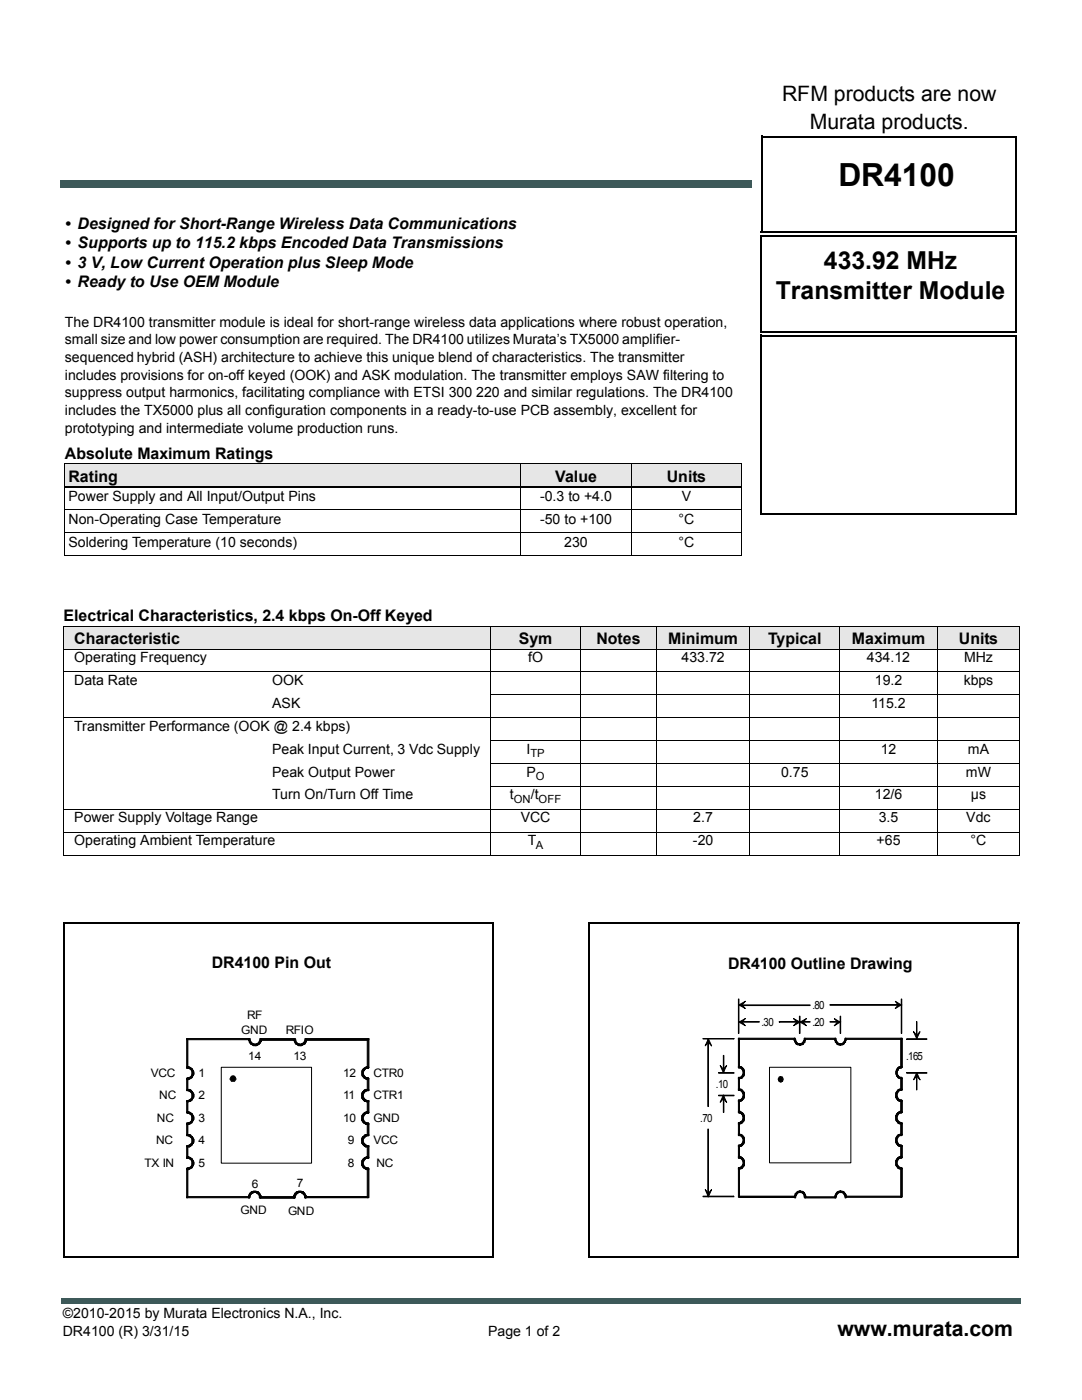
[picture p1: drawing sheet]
<svg xmlns="http://www.w3.org/2000/svg" width="216mm" height="279mm" viewBox="0 0 216 279" stroke-linecap="round" stroke-linejoin="round" font-family="sans-serif">
<defs><g id="words">
<text font-size="6.3" x="167.3" y="37.1">DR4100</text>
<g font-size="4.9">
<text x="164.4" y="53.7">433.92 MHz</text>
<text x="154.8" y="59.7">Transmitter Module</text>
</g>
<g font-size="4.2">
<text x="156" y="20.1">RFM products are now</text>
<text x="161.6" y="25.7">Murata products.</text>
<text x="167.1" y="266.6">www.murata.com</text>
</g>
<g font-size="3.2">
<text x="13" y="45.7">• Designed for Short-Range Wireless Data Communications</text>
<text x="13" y="49.6">• Supports up to 115.2 kbps Encoded Data Transmissions</text>
<text x="13" y="53.4">• 3 V, Low Current Operation plus Sleep Mode</text>
<text x="13" y="57.3">• Ready to Use OEM Module</text>
<text x="13" y="91.5">Absolute Maximum Ratings</text>
<text x="13.7" y="96.3">Rating</text>
<text x="110.8" y="96.3">Value</text>
<text x="133.1" y="96.3">Units</text>
<text x="12.7" y="123.9">Electrical Characteristics, 2.4 kbps On-Off Keyed</text>
<text x="14.8" y="128.5">Characteristic</text>
<text x="103.5" y="128.5">Sym</text>
<text x="119" y="128.5">Notes</text>
<text x="133.3" y="128.5">Minimum</text>
<text x="153.2" y="128.5">Typical</text>
<text x="170" y="128.5">Maximum</text>
<text x="191.3" y="128.5">Units</text>
<text x="42.3" y="193.2">DR4100 Pin Out</text>
<text x="145.3" y="193.5">DR4100 Outline Drawing</text>
</g>
<g font-size="2.8">
<text x="13" y="65.2">The DR4100 transmitter module is ideal for short-range wireless data applications where robust operation,</text>
<text x="13" y="68.7">small size and low power consumption are required. The DR4100 utilizes Murata’s TX5000 amplifier-</text>
<text x="13" y="72.2">sequenced hybrid (ASH) architecture to achieve this unique blend of characteristics. The transmitter</text>
<text x="13" y="75.8">includes provisions for on-off keyed (OOK) and ASK modulation. The transmitter employs SAW filtering to</text>
<text x="13" y="79.3">suppress output harmonics, facilitating compliance with ETSI 300</text>
<text x="13" y="82.8">includes the TX5000 plus all configuration components in a ready-to-use PCB assembly, excellent for</text>
<text x="95" y="79.3">220 and similar regulations. The DR4100</text>
<text x="13" y="86.4">prototyping and intermediate volume production runs.</text>
<text x="13.7" y="99.9">Power Supply and All Input/Output Pins</text>
<text x="107.8" y="99.9">-0.3 to +4.0</text>
<text x="136" y="99.9">V</text>
<text x="13.7" y="104.5">Non-Operating Case Temperature</text>
<text x="107.8" y="104.5">-50 to +100</text>
<text x="135.4" y="104.5">°C</text>
<text x="13.7" y="109.1">Soldering Temperature (10 seconds)</text>
<text x="112.6" y="109.1">230</text>
<text x="135.4" y="109.1">°C</text>
<text x="14.8" y="132.1">Operating Frequency</text>
<text x="14.8" y="136.7">Data Rate</text>
<text x="54.3" y="136.7">OOK</text>
<text x="105.4" y="132.1">fO</text>
<text x="136" y="132.1">433.72</text>
<text x="173" y="132.1">434.12</text>
<text x="174.6" y="136.7">19.2</text>
<text x="192.3" y="136.7">kbps</text>
<text x="192.4" y="132.1">MHz</text>
<text x="54.3" y="141.3">ASK</text>
<text x="173.9" y="141.3">115.2</text>
<text x="14.8" y="145.8">Transmitter Performance (OOK @ 2.4 kbps)</text>
<text x="54.3" y="150.4">Peak Input Current, 3 Vdc Supply</text>
<text x="54.3" y="155">Peak Output Power</text>
<text x="105" y="150.4">I</text>
<text x="105.1" y="155">P</text>
<text x="155.9" y="155">0.75</text>
<text x="175.7" y="150.4">12</text>
<text x="192.7" y="155">mW</text>
<text x="193.1" y="150.4">mA</text>
<text x="54.3" y="159.6">Turn On/Turn Off Time</text>
<text x="101.7" y="159.6">t</text>
<text x="105.9" y="159.6">/t</text>
<text x="174.6" y="159.6">12/6</text>
<text x="193.7" y="159.6">µs</text>
<text x="14.8" y="164.1">Power Supply Voltage Range</text>
<text x="103.9" y="164.1">VCC</text>
<text x="138.3" y="164.1">2.7</text>
<text x="175.3" y="164.1">3.5</text>
<text x="192.8" y="164.1">Vdc</text>
<text x="14.8" y="168.7">Operating Ambient Temperature</text>
<text x="105.3" y="168.7">T</text>
<text x="138.3" y="168.7">-20</text>
<text x="174.9" y="168.7">+65</text>
<text x="193.7" y="168.7">°C</text>
<text x="12.5" y="263.1">©2010-2015 by Murata Electronics N.A., Inc.</text>
<text x="12.5" y="266.6">DR4100 (R) 3/31/15</text>
<text x="97.4" y="266.6">Page 1 of 2</text>
</g>
<g font-size="2.3">
<text x="49.3" y="203.3">RF</text>
<text x="162.1" y="201.4">.80</text>
<text x="48.1" y="206.3">GND</text>
<text x="57" y="206.3">RFIO</text>
<text x="151.9" y="204.7">.30</text>
<text x="162.1" y="204.7">.20</text>
<text x="30.1" y="215">VCC</text>
<text x="39.6" y="215">1</text>
<text x="49.5" y="211.6">14</text>
<text x="58.5" y="211.6">13</text>
<text x="68.5" y="215">12</text>
<text x="74.6" y="215">CTR0</text>
<text x="180.8" y="211.5">.165</text>
<text x="31.8" y="219.4">NC</text>
<text x="39.6" y="219.4">2</text>
<text x="68.5" y="219.4">11</text>
<text x="74.6" y="219.4">CTR1</text>
<text x="142.9" y="217.1">.10</text>
<text x="31.3" y="224">NC</text>
<text x="39.6" y="224">3</text>
<text x="68.5" y="224">10</text>
<text x="74.6" y="224">GND</text>
<text x="139.7" y="223.9">.70</text>
<text x="28.8" y="233">TX IN</text>
<text x="31.2" y="228.4">NC</text>
<text x="39.6" y="228.4">4</text>
<text x="39.6" y="233">5</text>
<text x="69.4" y="228.4">9</text>
<text x="69.4" y="233">8</text>
<text x="74.6" y="228.4">VCC</text>
<text x="75.1" y="232.8">NC</text>
<text x="50.2" y="237">6</text>
<text x="59.2" y="236.9">7</text>
<text x="48" y="242.3">GND</text>
<text x="57.5" y="242.5">GND</text>
</g>
<g font-size="2.2">
<text x="105.8" y="151.1">TP</text>
<text x="106.9" y="155.7">O</text>
<text x="102.5" y="160.3">ON</text>
<text x="107.5" y="160.3">OFF</text>
<text x="106.9" y="169.4">A</text>
</g>
</g></defs>
<g fill="#3d5959">
<path d="M12.2 259.2h.5v1.1h-.5z"/>
<path d="M12.7 259.2h191v1.1h-191z"/>
</g>
<path d="M152 27.3h50.9M152 27.1v19.2M202.7 27.2v19.3M151.8 46.3h50.9M151.9 47.2h50.9M151.9 47v19.2M202.7 47.2v19.2M151.7 66.2h50.9M151.9 67h51M151.9 66.8v35.8M202.7 67v35.8M151.7 102.6h51" fill="none" stroke="#000" stroke-width=".36"/>
<path d="M12.1 13h39.9v14h-39.9z" fill="#fff"/>
<g fill="#3d5959">
<path d="M12 36.1h.7v1.4h-.7z"/>
<path d="M12.7 36.1h137.2v1.4h-137.2z"/>
</g>
<path d="M12.7 184.1h85.7v66.7h-85.7z" fill="#fff"/>
<path d="M12.7 184.2h85.9M12.7 184v66.8M98.4 184.1v66.9M12.5 250.8h85.9" fill="none" stroke="#000" stroke-width=".36"/>
<path d="M117.5 184.1h85.7v66.7h-85.7z" fill="#fff"/>
<path d="M117.5 184.2h85.9M117.5 184v66.8M203.2 184.1v66.9M117.3 250.8h85.9" fill="none" stroke="#000" stroke-width=".36"/>
<g fill="#e6e6e6">
<path d="M12.7 125h85.3v4.5h-85.3z"/>
<path d="M98 125h17.8v4.5h-17.8z"/>
<path d="M115.8 125h15.2v4.5h-15.2z"/>
<path d="M131 125h18.6v4.5h-18.6z"/>
<path d="M149.6 125h18v4.5h-18z"/>
<path d="M167.6 125h19.4v4.5h-19.4z"/>
<path d="M187 125h16.5v4.5h-16.5z"/>
</g>
<g fill="none" stroke="#000" stroke-width=".2">
<path d="M12.6 125h190.9M12.6 129.5h190.9M12.6 134.1h190.9M12.7 125.1v45.5M97.9 138.7h105.6M98 124.9v45.9M115.8 124.9v45.9M131 124.9v45.9M149.6 124.9v45.9M167.6 124.9v45.9M187 124.9v45.9M203.5 125.1v45.5"/>
<path d="M97.9 147.8h105.6M97.9 152.4h105.6M97.9 157h105.6M203.5 143.3h-190.9M12.6 161.5h190.9M12.6 166.1h190.9M12.6 170.7h190.9"/>
</g>
<g fill="#e6e6e6">
<path d="M13 92.6h90.8v4.6h-90.8z"/>
<path d="M103.8 92.6h22.2v4.6h-22.2z"/>
<path d="M126 92.6h21.9v4.6h-21.9z"/>
</g>
<path d="M12.9 92.6h135.1M13 92.7v18.1M103.8 92.5v18.5M126 92.5v18.5M147.9 92.7v18.1M12.9 101.7h135.1M12.9 106.3h135.1M12.9 110.9h135.1" fill="none" stroke="#000" stroke-width=".2"/>
<path d="M12.9 97.2h135.1" fill="none" stroke="#000" stroke-width=".36"/>
<g fill="#fff">
<path d="M15.9 187.7h79.3v59.9h-79.3z"/>
<path d="M16.9 187.7h75.4v60h-75.4z"/>
</g>
<g fill="#000">
<path d="M37.3 207.3h.2v5.8l-.1 .1-.1-.1z" fill-rule="evenodd"/>
<path d="M37.3 215.2l.1-.1 .1 .1v2.5h-.2z" fill-rule="evenodd"/>
<path d="M37.3 219.6h.2v2.5l-.1 .1-.1-.1z" fill-rule="evenodd"/>
<path d="M37.3 215.2l.4-.1-.1 .4h-.3z" fill-rule="evenodd"/>
<path d="M37.3 219.6h.4v.3h-.4z" fill-rule="evenodd"/>
<path d="M37.5 215.1h.5v.1l-.5 .3z" fill-rule="evenodd"/>
<path d="M37.3 212.9h.4v.3h-.4z" fill-rule="evenodd"/>
<path d="M37.5 219.6l.3-.1 .2 .3-.5 .1z" fill-rule="evenodd"/>
<path d="M37.3 217.4h.4v.3h-.4z" fill-rule="evenodd"/>
<path d="M37.6 215.1l.5-.1v.2l-.4 .1z" fill-rule="evenodd"/>
<path d="M37.5 212.9l.5 .1v.2h-.5z" fill-rule="evenodd"/>
<path d="M37.6 219.6l.5-.2v.4h-.5z" fill-rule="evenodd"/>
<path d="M37.5 217.4h.3l.2 .3-.3 .1-.2-.1z" fill-rule="evenodd"/>
<path d="M37.8 215l.5-.1v.2l-.5 .1z" fill-rule="evenodd"/>
<path d="M37.6 213l.5 .1v.2l-.5-.1z" fill-rule="evenodd"/>
<path d="M38 219.4l.3-.1v.2l-.2 .3-.3-.2z" fill-rule="evenodd"/>
<path d="M37.7 217.4l.4 .2v.3l-.5-.2z" fill-rule="evenodd"/>
<path d="M37.8 213.1l.5 .1v.3l-.5-.2z" fill-rule="evenodd"/>
<path d="M38 217.6l.3 .2-.1 .2-.4-.2z" fill-rule="evenodd"/>
<path d="M38.2 214.6h.2l-.1 .5h-.2z" fill-rule="evenodd"/>
<path d="M38.2 219.2h.2l-.1 .3h-.2z" fill-rule="evenodd"/>
<path d="M38.3 214.4l.2 .2-.1 .3h-.2z" fill-rule="evenodd"/>
<path d="M38.1 213.2h.2l.1 .3-.1 .2h-.1z" fill-rule="evenodd"/>
<path d="M38.3 218.9h.2v.3l-.1 .2h-.2z" fill-rule="evenodd"/>
<path d="M38.1 217.7l.3 .2v.2h-.2z" fill-rule="evenodd"/>
<path d="M38.3 214.3h.4l-.3 .4h-.1z" fill-rule="evenodd"/>
<path d="M38.2 213.3h.2l.1 .5h-.2z" fill-rule="evenodd"/>
<path d="M38.3 218.8l.1-.1 .3 .1-.2 .4h-.2z" fill-rule="evenodd"/>
<path d="M38.2 217.9h.2l.1 .5h-.2z" fill-rule="evenodd"/>
<path d="M38.4 214h.3l-.2 .5h-.2z" fill-rule="evenodd"/>
<path d="M38.3 213.8l.4 .1v.4l-.4-.1z" fill-rule="evenodd"/>
<path d="M38.3 213.6h.2l.2 .3-.2 .1h-.2z" fill-rule="evenodd"/>
<path d="M38.4 218.5h.3l-.2 .6-.2-.2z" fill-rule="evenodd"/>
<path d="M38.3 218.2l.4 .2v.4l-.4-.1z" fill-rule="evenodd"/>
<path d="M38.3 218.1h.2l.2 .3-.2 .2-.2-.1z" fill-rule="evenodd"/>
<path d="M46.3 214.7a.61 .61 0 0 1 .7 .3 .61 .61 0 0 1-.2 .8h-.7l-.2-.3 .1-.5z" fill-rule="evenodd"/>
<path d="M49.7 207.3h.2v.5h-.2z" fill-rule="evenodd"/>
<path d="M49.7 207.5h.2l.1 .5h-.2z" fill-rule="evenodd"/>
<path d="M49.8 207.8h.2l.1 .2-.1 .2-.2-.1z" fill-rule="evenodd"/>
<path d="M37.3 207.3h12.6v.2h-12.6z" fill-rule="evenodd"/>
<path d="M49.8 208l.2-.1 .2 .2v.2h-.2z" fill-rule="evenodd"/>
<path d="M50 208.1h.2l.2 .3-.4-.1z" fill-rule="evenodd"/>
<path d="M50.1 208.2l.5 .1v.3l-.5-.2z" fill-rule="evenodd"/>
<path d="M50.4 208.3h.3l.1 .3-.2 .1-.2-.1z" fill-rule="evenodd"/>
<path d="M50.6 208.3l.5 .1v.3h-.5z" fill-rule="evenodd"/>
<path d="M50.8 208.4l.4-.1 .1 .3-.5 .1z" fill-rule="evenodd"/>
<path d="M51.1 208.3h.4v.1l-.4 .3-.2-.1z" fill-rule="evenodd"/>
<path d="M51.2 208.3l.4-.1v.2l-.4 .2z" fill-rule="evenodd"/>
<path d="M51.4 208.2l.2-.1 .3 .1-.3 .2h-.2z" fill-rule="evenodd"/>
<path d="M51.5 208.1l.3-.2 .2 .1-.2 .3h-.3z" fill-rule="evenodd"/>
<path d="M51.8 207.8h.3l-.2 .4-.3-.1z" fill-rule="evenodd"/>
<path d="M51.9 207.3h7l.1 .2-.1 .1h-6.9z" fill-rule="evenodd"/>
<path d="M51.9 207.5h.2l-.1 .5-.2-.1z" fill-rule="evenodd"/>
<path d="M51.9 207.3h.2v.5h-.2z" fill-rule="evenodd"/>
<path d="M58.7 207.3h.2l.1 .5h-.3z" fill-rule="evenodd"/>
<path d="M58.7 207.5l.3 .1v.4h-.2z" fill-rule="evenodd"/>
<path d="M58.8 207.8h.2l.1 .2-.1 .2h-.1z" fill-rule="evenodd"/>
<path d="M58.9 207.9l.3 .2v.2h-.2z" fill-rule="evenodd"/>
<path d="M59 208.1h.2l.2 .3h-.3z" fill-rule="evenodd"/>
<path d="M59.1 208.2l.5 .1v.3l-.5-.2z" fill-rule="evenodd"/>
<path d="M59.4 208.3h.3l.1 .3-.2 .1-.2-.1z" fill-rule="evenodd"/>
<path d="M59.6 208.3l.4 .1v.3h-.4l-.1-.1z" fill-rule="evenodd"/>
<path d="M59.8 208.4l.4-.1 .1 .3-.5 .1z" fill-rule="evenodd"/>
<path d="M60 208.3h.4v.3l-.4 .1-.1-.1z" fill-rule="evenodd"/>
<path d="M60.2 208.3l.4-.1v.2l-.4 .2z" fill-rule="evenodd"/>
<path d="M60.4 208.2l.5-.1v.2l-.3 .1h-.2z" fill-rule="evenodd"/>
<path d="M60.5 208.1l.3-.2 .2 .1-.1 .3h-.4z" fill-rule="evenodd"/>
<path d="M60.8 207.8h.3l-.2 .4-.3-.1z" fill-rule="evenodd"/>
<path d="M60.9 207.3h12.7v.2l-.1 .1h-12.5z" fill-rule="evenodd"/>
<path d="M60.9 207.5h.2l-.1 .5-.2-.1z" fill-rule="evenodd"/>
<path d="M60.9 207.3l.3 .1-.1 .4h-.2z" fill-rule="evenodd"/>
<path d="M72.2 218.1h.4l-.3 .5h-.1z" fill-rule="evenodd"/>
<path d="M72.2 218.2h.3v.5l-.2 .1h-.1z" fill-rule="evenodd"/>
<path d="M72.2 218.5l.3 .1-.2 .5h-.1z" fill-rule="evenodd"/>
<path d="M72.2 218.7h.3l.1 .5h-.4z" fill-rule="evenodd"/>
<path d="M72.2 218.9h.4l.1 .4-.4 .1z" fill-rule="evenodd"/>
<path d="M72.3 217.9l.4 .1-.2 .4-.3-.2z" fill-rule="evenodd"/>
<path d="M72.3 219.2h.3l.2 .3h-.2z" fill-rule="evenodd"/>
<path d="M72.2 213.8h.3v.5h-.3z" fill-rule="evenodd"/>
<path d="M72.3 213.6h.3l-.1 .4h-.3z" fill-rule="evenodd"/>
<path d="M72.2 214h.3v.5h-.3z" fill-rule="evenodd"/>
<path d="M72.5 213.3l.2 .3-.1 .2h-.4z" fill-rule="evenodd"/>
<path d="M72.2 214.3h.3l.1 .2-.1 .2-.3-.1z" fill-rule="evenodd"/>
<path d="M72.6 217.7l.2 .2-.2 .2h-.3v-.2z" fill-rule="evenodd"/>
<path d="M72.5 219.4l.1-.1 .3 .1v.2l-.1 .2z" fill-rule="evenodd"/>
<path d="M72.3 213.5l.3-.3h.2v.3l-.2 .2z" fill-rule="evenodd"/>
<path d="M72.6 213.2l.3-.1v.2l-.2 .2h-.1z" fill-rule="evenodd"/>
<path d="M72.2 214.5l.3-.1 .2 .5h-.4z" fill-rule="evenodd"/>
<path d="M72.7 217.6h.2v.2l-.3 .2-.1-.2z" fill-rule="evenodd"/>
<path d="M72.7 219.4l.3 .1 .2 .3h-.5z" fill-rule="evenodd"/>
<path d="M72.3 214.7l.3-.1 .2 .3v.2h-.2z" fill-rule="evenodd"/>
<path d="M72.7 213.1l.5-.1v.2l-.5 .1z" fill-rule="evenodd"/>
<path d="M72.6 214.9l.3 .1v.2l-.3-.1z" fill-rule="evenodd"/>
<path d="M72.7 217.6l.3-.2 .2 .3-.5 .2z" fill-rule="evenodd"/>
<path d="M72.8 219.6l.2-.1 .4 .1v.2l-.2 .1-.4-.1z" fill-rule="evenodd"/>
<path d="M72.9 213l.4-.1 .1 .2-.5 .1z" fill-rule="evenodd"/>
<path d="M72.7 215l.5 .1v.2l-.5-.1z" fill-rule="evenodd"/>
<path d="M72.9 217.4h.5v.3l-.5 .1-.1-.1z" fill-rule="evenodd"/>
<path d="M73 219.6h.6v.3h-.6z" fill-rule="evenodd"/>
<path d="M73.2 212.9h.3l.1 .2-.4 .1-.2-.1z" fill-rule="evenodd"/>
<path d="M72.9 215.1h.4l.1 .2-.2 .2-.3-.2z" fill-rule="evenodd"/>
<path d="M73.3 207.3h.3v5.8l-.1 .1-.2-.1z" fill-rule="evenodd"/>
<path d="M73.4 215.1l.2 .1v2.5h-.3v-2.5z" fill-rule="evenodd"/>
<path d="M73.3 219.6h.3v2.5l-.1 .1-.2-.1z" fill-rule="evenodd"/>
<path d="M73.2 215.1h.3l.1 .2-.4 .2-.2-.2z" fill-rule="evenodd"/>
<path d="M73 217.4h.6v.3h-.6z" fill-rule="evenodd"/>
<path d="M37.3 238.8h12.4v.1l-.2 .1h-12.2z" fill-rule="evenodd"/>
<path d="M37.4 233.1l.1 .1v5.8h-.2v-5.8z" fill-rule="evenodd"/>
<path d="M37.3 224.2l.1-.1 .1 .1v2.5h-.2z" fill-rule="evenodd"/>
<path d="M37.3 228.6h.2v2.6h-.2z" fill-rule="evenodd"/>
<path d="M37.3 221.9h.4v.3l-.4-.1z" fill-rule="evenodd"/>
<path d="M37.3 228.6h.4v.3h-.4z" fill-rule="evenodd"/>
<path d="M37.3 233.2l.4-.1-.1 .3h-.3z" fill-rule="evenodd"/>
<path d="M37.3 224.1h.4v.2l-.4 .1z" fill-rule="evenodd"/>
<path d="M37.5 221.9l.5 .1v.2h-.5z" fill-rule="evenodd"/>
<path d="M37.5 228.6l.3-.1 .2 .2-.5 .2z" fill-rule="evenodd"/>
<path d="M37.3 226.4h.4v.3h-.4z" fill-rule="evenodd"/>
<path d="M37.5 233.1h.5v.1l-.5 .2z" fill-rule="evenodd"/>
<path d="M37.3 230.9h.3l.1 .3h-.4z" fill-rule="evenodd"/>
<path d="M37.5 224.1h.5v.2l-.5 .1z" fill-rule="evenodd"/>
<path d="M37.6 222l.5 .1v.2l-.5-.1z" fill-rule="evenodd"/>
<path d="M37.7 228.5l.4-.1v.3l-.4 .2-.1-.2z" fill-rule="evenodd"/>
<path d="M37.5 226.4h.3l.2 .3-.3 .1-.2-.1z" fill-rule="evenodd"/>
<path d="M37.6 233.1l.5-.1v.2l-.4 .1z" fill-rule="evenodd"/>
<path d="M37.5 230.9l.5 .1v.2h-.5z" fill-rule="evenodd"/>
<path d="M37.7 224.1l.4-.1v.2l-.3 .1h-.1z" fill-rule="evenodd"/>
<path d="M37.8 222.1l.5 .1v.2l-.5-.1z" fill-rule="evenodd"/>
<path d="M37.8 224l.5-.1v.2l-.5 .1z" fill-rule="evenodd"/>
<path d="M38.1 222.2h.2l.1 .5h-.2z" fill-rule="evenodd"/>
<path d="M37.8 228.5l.3-.2h.2v.2l-.2 .2z" fill-rule="evenodd"/>
<path d="M37.7 226.4l.4 .1v.4l-.5-.2z" fill-rule="evenodd"/>
<path d="M37.8 233l.5-.2v.3l-.2 .1h-.3z" fill-rule="evenodd"/>
<path d="M37.7 231l.4 .1v.2l-.5-.1z" fill-rule="evenodd"/>
<path d="M38.2 223.6h.2l-.1 .5h-.2z" fill-rule="evenodd"/>
<path d="M38.2 222.3l.2 .1 .1 .4h-.2z" fill-rule="evenodd"/>
<path d="M38 226.5l.3 .3v.2h-.2l-.3-.2z" fill-rule="evenodd"/>
<path d="M37.8 231.1l.5 .1v.2l-.5-.1z" fill-rule="evenodd"/>
<path d="M38.3 223h.4v.5h-.4z" fill-rule="evenodd"/>
<path d="M38.3 223.3h.4l-.3 .4h-.1z" fill-rule="evenodd"/>
<path d="M38.3 223.4l.2 .2-.1 .3h-.2z" fill-rule="evenodd"/>
<path d="M38.3 222.6h.2l.2 .4h-.4z" fill-rule="evenodd"/>
<path d="M38.3 222.8h.4v.5l-.4-.1z" fill-rule="evenodd"/>
<path d="M38.1 228.3l.3-.1v.2l-.3 .1z" fill-rule="evenodd"/>
<path d="M38.2 232.6h.2l-.1 .5h-.2z" fill-rule="evenodd"/>
<path d="M38.3 227.9h.2v.3l-.1 .2h-.2z" fill-rule="evenodd"/>
<path d="M38.1 226.8l.3 .1v.2h-.2z" fill-rule="evenodd"/>
<path d="M38.3 232.5l.2 .1-.3 .4z" fill-rule="evenodd"/>
<path d="M38.1 231.2h.2l.1 .5h-.2z" fill-rule="evenodd"/>
<path d="M38.4 227.7l.3 .1-.2 .4h-.2z" fill-rule="evenodd"/>
<path d="M38.2 226.9h.2l.1 .5h-.2z" fill-rule="evenodd"/>
<path d="M38.3 232.3l.4 .1-.2 .3h-.2z" fill-rule="evenodd"/>
<path d="M38.2 231.3l.2 .1 .1 .4h-.2z" fill-rule="evenodd"/>
<path d="M38.4 227.5h.3v.4l-.2 .1-.2-.1z" fill-rule="evenodd"/>
<path d="M38.3 227.2l.4 .2v.4l-.4-.1z" fill-rule="evenodd"/>
<path d="M38.3 227.1h.2l.2 .3-.2 .2-.2-.1z" fill-rule="evenodd"/>
<path d="M38.3 232.1l.4-.1-.2 .5h-.2z" fill-rule="evenodd"/>
<path d="M38.3 231.8l.4 .1v.4h-.4z" fill-rule="evenodd"/>
<path d="M38.3 231.6h.2l.2 .4h-.4z" fill-rule="evenodd"/>
<path d="M49.7 238.4h.2v.5h-.2z" fill-rule="evenodd"/>
<path d="M49.7 238.7h.2l-.1 .4-.3-.1z" fill-rule="evenodd"/>
<path d="M49.8 238.2h.2l-.1 .5h-.2z" fill-rule="evenodd"/>
<path d="M49.9 238.1h.2l-.1 .5-.2-.2z" fill-rule="evenodd"/>
<path d="M50.1 237.8l.3 .3-.3 .2h-.2v-.2z" fill-rule="evenodd"/>
<path d="M50.1 237.8h.5v.2l-.5 .2z" fill-rule="evenodd"/>
<path d="M50.2 237.8l.5-.1v.3l-.3 .1z" fill-rule="evenodd"/>
<path d="M50.5 237.7h.4v.3h-.4z" fill-rule="evenodd"/>
<path d="M50.7 237.7h.5v.3h-.5z" fill-rule="evenodd"/>
<path d="M50.9 237.7l.5 .1v.3l-.5-.1z" fill-rule="evenodd"/>
<path d="M51.2 237.8h.3l.1 .3-.1 .1-.3-.1z" fill-rule="evenodd"/>
<path d="M51.3 238l.2-.2 .3 .3v.2h-.3z" fill-rule="evenodd"/>
<path d="M51.5 238.1h.3l.1 .5-.4-.3z" fill-rule="evenodd"/>
<path d="M51.6 238.2h.3l.1 .5h-.2z" fill-rule="evenodd"/>
<path d="M51.8 238.7h.3l-.1 .4-.2-.1z" fill-rule="evenodd"/>
<path d="M51.8 238.4h.2l.1 .3-.1 .2-.2-.1z" fill-rule="evenodd"/>
<path d="M58.7 238.4l.3 .2-.1 .3h-.2z" fill-rule="evenodd"/>
<path d="M58.7 238.7h.2l-.1 .4-.3-.1z" fill-rule="evenodd"/>
<path d="M51.8 238.9l.1-.1h6.9l.1 .2-.1 .1h-6.9z" fill-rule="evenodd"/>
<path d="M58.9 238.2h.1v.5h-.3z" fill-rule="evenodd"/>
<path d="M58.9 238.1h.3l-.2 .5-.2-.2z" fill-rule="evenodd"/>
<path d="M59.1 237.8l.3 .2v.2l-.5 .1v-.2z" fill-rule="evenodd"/>
<path d="M59.1 237.8h.5v.2l-.5 .2z" fill-rule="evenodd"/>
<path d="M59.2 237.8l.5-.1v.3l-.3 .1z" fill-rule="evenodd"/>
<path d="M59.5 237.7h.4v.3h-.4z" fill-rule="evenodd"/>
<path d="M59.7 237.7h.5v.3h-.5z" fill-rule="evenodd"/>
<path d="M59.9 237.7l.5 .1v.3l-.5-.1z" fill-rule="evenodd"/>
<path d="M60.2 237.8h.3l.1 .3-.1 .1-.3-.1z" fill-rule="evenodd"/>
<path d="M60.3 238l.2-.2 .3 .3v.2h-.3z" fill-rule="evenodd"/>
<path d="M60.5 238.1h.3l.1 .5-.4-.3z" fill-rule="evenodd"/>
<path d="M60.6 238.2h.3l.1 .5h-.2z" fill-rule="evenodd"/>
<path d="M60.8 238.7h.3l-.1 .4-.2-.1z" fill-rule="evenodd"/>
<path d="M60.8 238.4h.2l.1 .3-.1 .2-.2-.1z" fill-rule="evenodd"/>
<path d="M72.2 222.7l.1-.1 .3 .1-.1 .3h-.3z" fill-rule="evenodd"/>
<path d="M72.2 222.8h.3v.5h-.3z" fill-rule="evenodd"/>
<path d="M72.2 223h.3v.5h-.3z" fill-rule="evenodd"/>
<path d="M72.2 223.3h.3l.1 .2-.1 .2-.3-.1z" fill-rule="evenodd"/>
<path d="M72.2 223.5h.4l.1 .4-.2 .1z" fill-rule="evenodd"/>
<path d="M72.2 227.1h.4l-.3 .5h-.1z" fill-rule="evenodd"/>
<path d="M72.2 227.2h.3v.5l-.2 .1h-.1z" fill-rule="evenodd"/>
<path d="M72.2 227.5l.3 .1-.2 .4h-.1z" fill-rule="evenodd"/>
<path d="M72.2 227.7h.3l.1 .5h-.4z" fill-rule="evenodd"/>
<path d="M72.2 228l.3-.1 .2 .4-.4 .1z" fill-rule="evenodd"/>
<path d="M72.2 231.7l.1-.1 .3 .1-.1 .3h-.3z" fill-rule="evenodd"/>
<path d="M72.2 231.8h.3v.5h-.3z" fill-rule="evenodd"/>
<path d="M72.2 232h.3v.5h-.3z" fill-rule="evenodd"/>
<path d="M72.2 232.3h.3l.1 .2-.1 .2-.3-.1z" fill-rule="evenodd"/>
<path d="M72.2 232.5h.4l.1 .3-.2 .2z" fill-rule="evenodd"/>
<path d="M72.3 222.4l.2-.1 .2 .1-.1 .4h-.4z" fill-rule="evenodd"/>
<path d="M72.3 223.6h.3l.2 .3v.2h-.2l-.3-.2z" fill-rule="evenodd"/>
<path d="M72.3 226.9l.4 .1-.2 .4-.3-.2z" fill-rule="evenodd"/>
<path d="M72.3 228.2l.5 .1v.2l-.5-.1z" fill-rule="evenodd"/>
<path d="M72.3 231.4l.2-.1 .2 .1-.1 .4h-.4z" fill-rule="evenodd"/>
<path d="M72.3 232.6h.3l.2 .2v.3h-.2l-.3-.3z" fill-rule="evenodd"/>
<path d="M72.6 222.2h.2v.2l-.3 .3-.2-.3z" fill-rule="evenodd"/>
<path d="M72.5 223.9l.4 .1v.2h-.2z" fill-rule="evenodd"/>
<path d="M72.3 226.9l.5-.1v.2l-.5 .1z" fill-rule="evenodd"/>
<path d="M72.6 228.3l.3 .1-.1 .3-.3-.2z" fill-rule="evenodd"/>
<path d="M72.6 231.2h.2v.2l-.2 .3h-.3v-.3z" fill-rule="evenodd"/>
<path d="M72.5 232.8l.4 .2v.2h-.2z" fill-rule="evenodd"/>
<path d="M72.6 222.2l.3-.1v.2l-.3 .1-.1-.1z" fill-rule="evenodd"/>
<path d="M72.7 224l.5 .2-.3 .1-.2-.1z" fill-rule="evenodd"/>
<path d="M72.5 226.8l.3-.3 .1 .2v.2l-.2 .1z" fill-rule="evenodd"/>
<path d="M72.7 228.4l.5 .2-.2 .3-.3-.2z" fill-rule="evenodd"/>
<path d="M72.6 231.2l.3-.1v.2l-.4 .1z" fill-rule="evenodd"/>
<path d="M72.7 233l.5 .1v.1l-.2 .1-.3-.1z" fill-rule="evenodd"/>
<path d="M72.7 222.1l.5-.1v.2l-.4 .1h-.1z" fill-rule="evenodd"/>
<path d="M72.8 224.1h.5l.1 .2-.2 .1z" fill-rule="evenodd"/>
<path d="M72.7 226.5l.3-.1 .2 .3-.5 .2z" fill-rule="evenodd"/>
<path d="M72.9 228.5l.5 .2-.5 .2-.1-.2z" fill-rule="evenodd"/>
<path d="M72.7 231.1l.5-.1v.2l-.4 .1h-.1z" fill-rule="evenodd"/>
<path d="M72.8 233.1h.5l.1 .2-.2 .1z" fill-rule="evenodd"/>
<path d="M72.8 222l.5-.1 .1 .2-.6 .1z" fill-rule="evenodd"/>
<path d="M73 224.1h.5l.1 .3h-.4z" fill-rule="evenodd"/>
<path d="M72.9 226.4h.4l.1 .3-.5 .1-.1-.1z" fill-rule="evenodd"/>
<path d="M73 228.6h.6v.3h-.6z" fill-rule="evenodd"/>
<path d="M72.9 231l.4-.1 .1 .2-.6 .1z" fill-rule="evenodd"/>
<path d="M73 233.1h.5l.1 .3h-.4z" fill-rule="evenodd"/>
<path d="M73.3 224.2l.1-.1 .2 .1v2.5h-.3z" fill-rule="evenodd"/>
<path d="M73.3 228.6h.3v2.5l-.1 .1-.2-.1z" fill-rule="evenodd"/>
<path d="M73.4 233.1l.2 .1v5.8h-.3v-5.8z" fill-rule="evenodd"/>
<path d="M73.2 221.9h.3l.1 .2-.4 .1-.2-.1z" fill-rule="evenodd"/>
<path d="M73 226.4h.6v.3h-.6z" fill-rule="evenodd"/>
<path d="M73.2 230.9h.3l.1 .2-.4 .1-.2-.1z" fill-rule="evenodd"/>
</g>
<g fill="none" stroke="#000" stroke-width=".2">
<path d="M37.3 207.3h12.6v.2h-12.6zM37.3 207.3h.2v5.8l-.1 .1-.1-.1zM37.3 215.2l.1-.1 .1 .1v2.5h-.2zM37.3 219.6h.2v2.5l-.1 .1-.1-.1zM37.3 215.2l.4-.1-.1 .4h-.3zM37.3 219.6h.4v.3h-.4zM37.3 212.9h.4v.3h-.4zM37.3 217.4h.4v.3h-.4zM37.5 212.9l.5 .1v.2h-.5zM37.5 217.4h.3l.2 .3-.3 .1-.2-.1zM37.5 215.1h.5v.1l-.5 .3zM37.5 219.6l.3-.1 .2 .3-.5 .1z"/>
<path d="M37.6 215.1l.5-.1v.2l-.4 .1zM37.6 219.6l.5-.2v.4h-.5zM37.6 213l.5 .1v.2l-.5-.1zM37.7 217.4l.4 .2v.3l-.5-.2zM37.8 213.1l.5 .1v.3l-.5-.2zM37.8 215l.5-.1v.2l-.5 .1zM38 217.6l.3 .2-.1 .2-.4-.2zM38 219.4l.3-.1v.2l-.2 .3-.3-.2zM38.1 213.2h.2l.1 .3-.1 .2h-.1zM38.1 217.7l.3 .2v.2h-.2zM38.2 214.6h.2l-.1 .5h-.2zM38.2 219.2h.2l-.1 .3h-.2z"/>
<path d="M38.2 213.3h.2l.1 .5h-.2zM38.2 217.9h.2l.1 .5h-.2zM38.3 214.4l.2 .2-.1 .3h-.2zM38.3 218.9h.2v.3l-.1 .2h-.2zM38.3 214.3h.4l-.3 .4h-.1zM38.3 218.8l.1-.1 .3 .1-.2 .4h-.2zM38.3 213.8l.4 .1v.4l-.4-.1zM38.3 213.6h.2l.2 .3-.2 .1h-.2zM38.3 218.2l.4 .2v.4l-.4-.1zM38.3 218.1h.2l.2 .3-.2 .2-.2-.1zM38.4 214h.3l-.2 .5h-.2zM38.4 218.5h.3l-.2 .6-.2-.2z"/>
<path d="M44.2 213h18v19.1h-18zM46.3 214.7a.61 .61 0 0 1 .7 .3 .61 .61 0 0 1-.2 .8h-.7l-.2-.3 .1-.5zM49.7 207.3h.2v.5h-.2zM49.7 207.5h.2l.1 .5h-.2zM49.8 207.8h.2l.1 .2-.1 .2-.2-.1zM49.8 208l.2-.1 .2 .2v.2h-.2zM50 208.1h.2l.2 .3-.4-.1zM50.1 208.2l.5 .1v.3l-.5-.2zM50.4 208.3h.3l.1 .3-.2 .1-.2-.1zM50.6 208.3l.5 .1v.3h-.5zM50.8 208.4l.4-.1 .1 .3-.5 .1zM51.1 208.3h.4v.1l-.4 .3-.2-.1z"/>
<path d="M51.2 208.3l.4-.1v.2l-.4 .2zM51.4 208.2l.2-.1 .3 .1-.3 .2h-.2zM51.5 208.1l.3-.2 .2 .1-.2 .3h-.3zM51.8 207.8h.3l-.2 .4-.3-.1zM51.9 207.3h7l.1 .2-.1 .1h-6.9zM51.9 207.5h.2l-.1 .5-.2-.1zM51.9 207.3h.2v.5h-.2zM58.7 207.3h.2l.1 .5h-.3zM58.7 207.5l.3 .1v.4h-.2zM58.8 207.8h.2l.1 .2-.1 .2h-.1zM58.9 207.9l.3 .2v.2h-.2zM59 208.1h.2l.2 .3h-.3z"/>
<path d="M59.1 208.2l.5 .1v.3l-.5-.2zM59.4 208.3h.3l.1 .3-.2 .1-.2-.1zM59.6 208.3l.4 .1v.3h-.4l-.1-.1zM59.8 208.4l.4-.1 .1 .3-.5 .1zM60 208.3h.4v.3l-.4 .1-.1-.1zM60.2 208.3l.4-.1v.2l-.4 .2zM60.4 208.2l.5-.1v.2l-.3 .1h-.2zM60.5 208.1l.3-.2 .2 .1-.1 .3h-.4zM60.8 207.8h.3l-.2 .4-.3-.1zM60.9 207.3h12.7v.2l-.1 .1h-12.5zM60.9 207.5h.2l-.1 .5-.2-.1zM60.9 207.3l.3 .1-.1 .4h-.2z"/>
<path d="M72.2 214.3h.3l.1 .2-.1 .2-.3-.1zM72.2 214.5l.3-.1 .2 .5h-.4zM72.2 218.1h.4l-.3 .5h-.1zM72.2 218.2h.3v.5l-.2 .1h-.1zM72.2 218.5l.3 .1-.2 .5h-.1zM72.2 218.7h.3l.1 .5h-.4zM72.2 218.9h.4l.1 .4-.4 .1zM72.2 213.8h.3v.5h-.3zM72.2 214h.3v.5h-.3zM72.3 213.5l.3-.3h.2v.3l-.2 .2zM72.3 214.7l.3-.1 .2 .3v.2h-.2zM72.3 217.9l.4 .1-.2 .4-.3-.2z"/>
<path d="M72.3 219.2h.3l.2 .3h-.2zM72.3 213.6h.3l-.1 .4h-.3zM72.5 213.3l.2 .3-.1 .2h-.4zM72.5 219.4l.1-.1 .3 .1v.2l-.1 .2zM72.6 217.7l.2 .2-.2 .2h-.3v-.2zM72.6 213.2l.3-.1v.2l-.2 .2h-.1zM72.6 214.9l.3 .1v.2l-.3-.1zM72.7 217.6h.2v.2l-.3 .2-.1-.2zM72.7 219.4l.3 .1 .2 .3h-.5zM72.7 213.1l.5-.1v.2l-.5 .1zM72.7 217.6l.3-.2 .2 .3-.5 .2zM72.7 215l.5 .1v.2l-.5-.1z"/>
<path d="M72.8 219.6l.2-.1 .4 .1v.2l-.2 .1-.4-.1zM72.9 213l.4-.1 .1 .2-.5 .1zM72.9 217.4h.5v.3l-.5 .1-.1-.1zM72.9 215.1h.4l.1 .2-.2 .2-.3-.2zM73 219.6h.6v.3h-.6zM73 217.4h.6v.3h-.6zM73.2 212.9h.3l.1 .2-.4 .1-.2-.1zM73.2 215.1h.3l.1 .2-.4 .2-.2-.2zM73.3 207.3h.3v5.8l-.1 .1-.2-.1zM73.3 219.6h.3v2.5l-.1 .1-.2-.1zM73.4 215.1l.2 .1v2.5h-.3v-2.5zM37.3 238.8h12.4v.1l-.2 .1h-12.2z"/>
<path d="M37.3 224.2l.1-.1 .1 .1v2.5h-.2zM37.3 228.6h.2v2.6h-.2zM37.3 221.9h.4v.3l-.4-.1zM37.3 228.6h.4v.3h-.4zM37.3 233.2l.4-.1-.1 .3h-.3zM37.3 224.1h.4v.2l-.4 .1zM37.3 226.4h.4v.3h-.4zM37.3 230.9h.3l.1 .3h-.4zM37.4 233.1l.1 .1v5.8h-.2v-5.8zM37.5 224.1h.5v.2l-.5 .1zM37.5 226.4h.3l.2 .3-.3 .1-.2-.1zM37.5 230.9l.5 .1v.2h-.5z"/>
<path d="M37.5 221.9l.5 .1v.2h-.5zM37.5 228.6l.3-.1 .2 .2-.5 .2zM37.5 233.1h.5v.1l-.5 .2zM37.6 222l.5 .1v.2l-.5-.1zM37.6 233.1l.5-.1v.2l-.4 .1zM37.7 228.5l.4-.1v.3l-.4 .2-.1-.2zM37.7 224.1l.4-.1v.2l-.3 .1h-.1zM37.7 226.4l.4 .1v.4l-.5-.2zM37.7 231l.4 .1v.2l-.5-.1zM37.8 231.1l.5 .1v.2l-.5-.1zM37.8 222.1l.5 .1v.2l-.5-.1zM37.8 224l.5-.1v.2l-.5 .1z"/>
<path d="M37.8 228.5l.3-.2h.2v.2l-.2 .2zM37.8 233l.5-.2v.3l-.2 .1h-.3zM38 226.5l.3 .3v.2h-.2l-.3-.2zM38.1 228.3l.3-.1v.2l-.3 .1zM38.1 226.8l.3 .1v.2h-.2zM38.1 231.2h.2l.1 .5h-.2zM38.1 222.2h.2l.1 .5h-.2zM38.2 223.6h.2l-.1 .5h-.2zM38.2 222.3l.2 .1 .1 .4h-.2zM38.2 232.6h.2l-.1 .5h-.2zM38.2 226.9h.2l.1 .5h-.2zM38.2 231.3l.2 .1 .1 .4h-.2z"/>
<path d="M38.3 223h.4v.5h-.4zM38.3 223.3h.4l-.3 .4h-.1zM38.3 223.4l.2 .2-.1 .3h-.2zM38.3 222.6h.2l.2 .4h-.4zM38.3 222.8h.4v.5l-.4-.1zM38.3 227.9h.2v.3l-.1 .2h-.2zM38.3 232.5l.2 .1-.3 .4zM38.3 232.3l.4 .1-.2 .3h-.2zM38.3 227.2l.4 .2v.4l-.4-.1zM38.3 227.1h.2l.2 .3-.2 .2-.2-.1zM38.3 232.1l.4-.1-.2 .5h-.2zM38.3 231.8l.4 .1v.4h-.4z"/>
<path d="M38.3 231.6h.2l.2 .4h-.4zM38.4 227.7l.3 .1-.2 .4h-.2zM38.4 227.5h.3v.4l-.2 .1-.2-.1zM49.7 238.4h.2v.5h-.2zM49.7 238.7h.2l-.1 .4-.3-.1zM49.8 238.2h.2l-.1 .5h-.2zM49.9 238.1h.2l-.1 .5-.2-.2zM50.1 237.8l.3 .3-.3 .2h-.2v-.2zM50.1 237.8h.5v.2l-.5 .2zM50.2 237.8l.5-.1v.3l-.3 .1zM50.5 237.7h.4v.3h-.4zM50.7 237.7h.5v.3h-.5z"/>
<path d="M50.9 237.7l.5 .1v.3l-.5-.1zM51.2 237.8h.3l.1 .3-.1 .1-.3-.1zM51.3 238l.2-.2 .3 .3v.2h-.3zM51.5 238.1h.3l.1 .5-.4-.3zM51.6 238.2h.3l.1 .5h-.2zM51.8 238.9l.1-.1h6.9l.1 .2-.1 .1h-6.9zM51.8 238.7h.3l-.1 .4-.2-.1zM51.8 238.4h.2l.1 .3-.1 .2-.2-.1zM58.7 238.4l.3 .2-.1 .3h-.2zM58.7 238.7h.2l-.1 .4-.3-.1zM58.9 238.2h.1v.5h-.3zM58.9 238.1h.3l-.2 .5-.2-.2z"/>
<path d="M59.1 237.8l.3 .2v.2l-.5 .1v-.2zM59.1 237.8h.5v.2l-.5 .2zM59.2 237.8l.5-.1v.3l-.3 .1zM59.5 237.7h.4v.3h-.4zM59.7 237.7h.5v.3h-.5zM59.9 237.7l.5 .1v.3l-.5-.1zM60.2 237.8h.3l.1 .3-.1 .1-.3-.1zM60.3 238l.2-.2 .3 .3v.2h-.3zM60.5 238.1h.3l.1 .5-.4-.3zM60.6 238.2h.3l.1 .5h-.2zM60.8 238.7h.3l-.1 .4-.2-.1zM60.8 238.4h.2l.1 .3-.1 .2-.2-.1z"/>
<path d="M61.1 238.8h12.3v.2h-12.3zM72.2 222.7l.1-.1 .3 .1-.1 .3h-.3zM72.2 222.8h.3v.5h-.3zM72.2 223h.3v.5h-.3zM72.2 223.3h.3l.1 .2-.1 .2-.3-.1zM72.2 223.5h.4l.1 .4-.2 .1zM72.2 227.1h.4l-.3 .5h-.1zM72.2 227.2h.3v.5l-.2 .1h-.1zM72.2 227.5l.3 .1-.2 .4h-.1zM72.2 227.7h.3l.1 .5h-.4zM72.2 228l.3-.1 .2 .4-.4 .1zM72.2 231.7l.1-.1 .3 .1-.1 .3h-.3z"/>
<path d="M72.2 231.8h.3v.5h-.3zM72.2 232h.3v.5h-.3zM72.2 232.3h.3l.1 .2-.1 .2-.3-.1zM72.2 232.5h.4l.1 .3-.2 .2zM72.3 226.9l.5-.1v.2l-.5 .1zM72.3 222.4l.2-.1 .2 .1-.1 .4h-.4zM72.3 223.6h.3l.2 .3v.2h-.2l-.3-.2zM72.3 226.9l.4 .1-.2 .4-.3-.2zM72.3 228.2l.5 .1v.2l-.5-.1zM72.3 231.4l.2-.1 .2 .1-.1 .4h-.4zM72.3 232.6h.3l.2 .2v.3h-.2l-.3-.3zM72.5 223.9l.4 .1v.2h-.2z"/>
<path d="M72.5 232.8l.4 .2v.2h-.2zM72.5 226.8l.3-.3 .1 .2v.2l-.2 .1zM72.6 222.2h.2v.2l-.3 .3-.2-.3zM72.6 228.3l.3 .1-.1 .3-.3-.2zM72.6 231.2h.2v.2l-.2 .3h-.3v-.3zM72.6 222.2l.3-.1v.2l-.3 .1-.1-.1zM72.6 231.2l.3-.1v.2l-.4 .1zM72.7 224l.5 .2-.3 .1-.2-.1zM72.7 228.4l.5 .2-.2 .3-.3-.2zM72.7 233l.5 .1v.1l-.2 .1-.3-.1zM72.7 222.1l.5-.1v.2l-.4 .1h-.1zM72.7 226.5l.3-.1 .2 .3-.5 .2z"/>
<path d="M72.7 231.1l.5-.1v.2l-.4 .1h-.1zM72.8 224.1h.5l.1 .2-.2 .1zM72.8 233.1h.5l.1 .2-.2 .1zM72.8 222l.5-.1 .1 .2-.6 .1zM72.9 228.5l.5 .2-.5 .2-.1-.2zM72.9 226.4h.4l.1 .3-.5 .1-.1-.1zM72.9 231l.4-.1 .1 .2-.6 .1zM73 224.1h.5l.1 .3h-.4zM73 228.6h.6v.3h-.6zM73 233.1h.5l.1 .3h-.4zM73 226.4h.6v.3h-.6zM73.2 221.9h.3l.1 .2-.4 .1-.2-.1z"/>
<path d="M73.2 230.9h.3l.1 .2-.4 .1-.2-.1zM73.3 224.2l.1-.1 .2 .1v2.5h-.3zM73.3 228.6h.3v2.5l-.1 .1-.2-.1zM73.4 233.1l.2 .1v5.8h-.3v-5.8z"/>
</g>
<path d="M61.1 238.9h12.3" fill="none" stroke="#000" stroke-width=".23"/>
<g fill="#fff">
<path d="M38.3 191.1h31.7v8.4h-31.7z"/>
<path d="M125.2 188.2h75v59h-75z"/>
<path d="M139.3 188.1h61v59.2h-61z"/>
<path d="M139.3 188.2h60.9v59.1h-60.9z"/>
</g>
<g fill="#000">
<path d="M147.4 200.6l1.3-.8-.6 .8 .6 .7z" fill-rule="evenodd"/>
<path d="M141.4 207.3l.6 1.4-.6-.7-.7 .7z" fill-rule="evenodd"/>
<path d="M144.3 210.6h.1v3.5h-.1z" fill-rule="evenodd"/>
<path d="M143.7 212.6l.6 .8 .7-.8-.7 1.5z" fill-rule="evenodd"/>
<path d="M144.3 218.6l.7 1.4-.7-.7-.6 .7z" fill-rule="evenodd"/>
<path d="M147.3 207.2h.3v5.9h-.3z" fill-rule="evenodd"/>
<path d="M147.3 215l.3 .1v2.5h-.3z" fill-rule="evenodd"/>
<path d="M147.3 219.5l.3 .1v2.4l-.2 .1h-.1z" fill-rule="evenodd"/>
<path d="M147.3 215h.5v.2l-.5 .2z" fill-rule="evenodd"/>
<path d="M147.3 219.5h.5v.3l-.5 .1z" fill-rule="evenodd"/>
<path d="M147.3 204l.1-.1h4.1v.1z" fill-rule="evenodd"/>
<path d="M147.3 200.6h14.3v.1h-14.2z" fill-rule="evenodd"/>
<path d="M147.6 215h.3v.2h-.5z" fill-rule="evenodd"/>
<path d="M147.3 212.8l.5 .1v.1l-.5 .1z" fill-rule="evenodd"/>
<path d="M147.6 219.5h.3v.3h-.5z" fill-rule="evenodd"/>
<path d="M147.3 217.3l.5 .1v.1l-.5 .1z" fill-rule="evenodd"/>
<path d="M147.7 215l.4-.1v.2l-.4 .1z" fill-rule="evenodd"/>
<path d="M147.4 212.9h.5v.2h-.3z" fill-rule="evenodd"/>
<path d="M147.7 219.5l.4-.1v.2l-.4 .2z" fill-rule="evenodd"/>
<path d="M147.4 217.4h.5v.2h-.3z" fill-rule="evenodd"/>
<path d="M147.7 212.9l.4 .1v.2l-.4-.1z" fill-rule="evenodd"/>
<path d="M147.7 217.4l.4 .1v.2l-.4-.1z" fill-rule="evenodd"/>
<path d="M147.9 214.9l.4-.1-.2 .3h-.2z" fill-rule="evenodd"/>
<path d="M147.9 219.4l.4-.1-.2 .3h-.2z" fill-rule="evenodd"/>
<path d="M148.2 214.5l.2 .3-.3 .2-.1-.2z" fill-rule="evenodd"/>
<path d="M147.9 213h.2l.2 .4-.4-.2z" fill-rule="evenodd"/>
<path d="M148.2 219.1l.2 .2-.3 .2-.1-.2z" fill-rule="evenodd"/>
<path d="M147.9 217.5h.2l.2 .4-.4-.2z" fill-rule="evenodd"/>
<path d="M148.3 214.3l.2 .2-.1 .3h-.3z" fill-rule="evenodd"/>
<path d="M148 213.1h.2l.2 .3-.1 .2-.3-.2z" fill-rule="evenodd"/>
<path d="M148.3 218.8l.2 .3-.1 .2h-.3z" fill-rule="evenodd"/>
<path d="M148.1 217.6l.3 .3-.1 .2-.3-.2z" fill-rule="evenodd"/>
<path d="M148.3 214.2h.2l-.1 .5-.2-.2z" fill-rule="evenodd"/>
<path d="M148.3 214h.2v.4h-.2z" fill-rule="evenodd"/>
<path d="M148.3 213.7h.2v.5h-.2z" fill-rule="evenodd"/>
<path d="M148.3 213.5l.2 .1v.4h-.2l-.1-.3z" fill-rule="evenodd"/>
<path d="M148.2 213.2l.2 .2 .1 .3h-.3l-.1-.2z" fill-rule="evenodd"/>
<path d="M148.3 218.7h.2l-.1 .5-.2-.1z" fill-rule="evenodd"/>
<path d="M148.3 218.5h.2v.4h-.2z" fill-rule="evenodd"/>
<path d="M148.3 218.2h.2v.5h-.2z" fill-rule="evenodd"/>
<path d="M148.3 218l.2 .1v.4h-.2l-.1-.3z" fill-rule="evenodd"/>
<path d="M148.1 217.9h.3l.1 .2-.1 .2-.2-.1z" fill-rule="evenodd"/>
<path d="M147.4 204l1.3-.7-.6 .7 .6 .7z" fill-rule="evenodd"/>
<path d="M155.5 203.9h4.1v.1h-4.1z" fill-rule="evenodd"/>
<path d="M155.5 214.9a.58 .58 0 0 1 .6 .1 .58 .58 0 0 1 .1 .7 .52 .52 0 0 1-.8 .1 .52 .52 0 0 1 .1-.8z" fill-rule="evenodd"/>
<path d="M158.3 203.3l1.3 .7-1.3 .7 .7-.7z" fill-rule="evenodd"/>
<path d="M158.5 207.2h.2l.1 .3-.1 .2h-.2z" fill-rule="evenodd"/>
<path d="M158.5 207.4h.3v.5h-.2z" fill-rule="evenodd"/>
<path d="M158.6 207.5l.2 .2 .1 .3h-.2z" fill-rule="evenodd"/>
<path d="M147.3 207.2h11.4v.2h-11.4z" fill-rule="evenodd"/>
<path d="M158.7 207.8h.2l.1 .5h-.2z" fill-rule="evenodd"/>
<path d="M158.8 208l.3 .1v.3h-.2z" fill-rule="evenodd"/>
<path d="M158.9 208.1l.4 .2v.2l-.4-.1z" fill-rule="evenodd"/>
<path d="M159.1 208.3h.4v.2h-.4z" fill-rule="evenodd"/>
<path d="M159.3 208.3h.3l.1 .3-.4-.1z" fill-rule="evenodd"/>
<path d="M159.5 208.3h.5v.2l-.5 .1z" fill-rule="evenodd"/>
<path d="M159.5 204l2.1-.1v.1z" fill-rule="evenodd"/>
<path d="M159.7 208.3h.4v.2h-.5z" fill-rule="evenodd"/>
<path d="M159.9 208.3l.4-.2v.3l-.4 .1z" fill-rule="evenodd"/>
<path d="M160.1 208.1l.3-.1v.3l-.3 .1z" fill-rule="evenodd"/>
<path d="M160.3 207.9l.1-.1 .2 .1-.2 .4h-.2z" fill-rule="evenodd"/>
<path d="M160.5 207.5h.1v.5h-.3z" fill-rule="evenodd"/>
<path d="M160.5 207.4h.2l-.1 .5-.2-.1z" fill-rule="evenodd"/>
<path d="M160.5 207.2h6.3v.2h-6.3z" fill-rule="evenodd"/>
<path d="M160.5 207.2h.2v.5h-.2z" fill-rule="evenodd"/>
<path d="M159.6 204l1.3-.7-.6 .7 .6 .7z" fill-rule="evenodd"/>
<path d="M166.5 203.3l1.1 .7-1.1 .7 .6-.7z" fill-rule="evenodd"/>
<path d="M166.6 207.2h.2v.5h-.2z" fill-rule="evenodd"/>
<path d="M166.6 207.4h.2l.1 .3-.1 .2z" fill-rule="evenodd"/>
<path d="M166.7 207.5l.2 .2 .1 .3h-.3z" fill-rule="evenodd"/>
<path d="M166.7 207.9l.2-.1 .2 .5h-.2z" fill-rule="evenodd"/>
<path d="M166.9 208l.3 .1v.3h-.2z" fill-rule="evenodd"/>
<path d="M167 208.1l.4 .2v.2l-.4-.1z" fill-rule="evenodd"/>
<path d="M167.2 208.3h.3l.1 .2h-.4z" fill-rule="evenodd"/>
<path d="M167.3 208.3h.4l.2 .2-.2 .1-.4-.1z" fill-rule="evenodd"/>
<path d="M165.6 203.9h2.1v.1h-2.1z" fill-rule="evenodd"/>
<path d="M167.6 208.3h.4l.1 .2-.5 .1-.1-.1z" fill-rule="evenodd"/>
<path d="M167.7 208.3h.5v.2h-.5z" fill-rule="evenodd"/>
<path d="M168 208.3l.4-.2v.3l-.4 .1z" fill-rule="evenodd"/>
<path d="M168.2 208.1l.3-.1v.3l-.3 .1z" fill-rule="evenodd"/>
<path d="M168.4 207.9l.1-.1 .2 .1-.2 .4h-.2z" fill-rule="evenodd"/>
<path d="M168.6 207.5h.1v.5h-.3z" fill-rule="evenodd"/>
<path d="M168.6 207.4h.2l-.1 .5-.2-.1z" fill-rule="evenodd"/>
<path d="M168.6 207.2h11.4v.2h-11.4z" fill-rule="evenodd"/>
<path d="M168.6 207.2h.2v.5h-.2z" fill-rule="evenodd"/>
<path d="M178.6 199.8l1.2 .8-1.2 .7 .6-.7z" fill-rule="evenodd"/>
<path d="M178.9 218l.2 .1-.1 .4h-.2z" fill-rule="evenodd"/>
<path d="M178.8 218.2h.2v.5h-.2z" fill-rule="evenodd"/>
<path d="M178.8 218.5h.2v.4h-.2z" fill-rule="evenodd"/>
<path d="M178.8 218.7h.2l.1 .2-.1 .3-.2-.1z" fill-rule="evenodd"/>
<path d="M178.9 218.8l.2 .1 .1 .4h-.3l-.1-.2z" fill-rule="evenodd"/>
<path d="M178.9 217.9h.3l-.2 .4-.2-.1z" fill-rule="evenodd"/>
<path d="M178.9 219.2l.2-.1 .2 .3-.2 .1z" fill-rule="evenodd"/>
<path d="M178.8 213.7h.2v.5h-.2z" fill-rule="evenodd"/>
<path d="M178.9 213.5h.2l-.1 .5h-.2z" fill-rule="evenodd"/>
<path d="M178.8 214h.2v.4h-.2z" fill-rule="evenodd"/>
<path d="M178.9 213.4h.3l-.2 .4h-.1z" fill-rule="evenodd"/>
<path d="M178.8 214.2h.2l.1 .2-.1 .3z" fill-rule="evenodd"/>
<path d="M179.1 217.6l.2 .3-.3 .2-.1-.2z" fill-rule="evenodd"/>
<path d="M179 219.3l.4 .1v.2h-.2z" fill-rule="evenodd"/>
<path d="M179.1 213.1h.2l-.1 .5-.3-.1z" fill-rule="evenodd"/>
<path d="M179.1 213.1l.3-.1-.2 .5h-.1z" fill-rule="evenodd"/>
<path d="M178.9 214.3l.2 .1 .1 .4h-.3z" fill-rule="evenodd"/>
<path d="M179.2 217.5h.2v.2l-.4 .2z" fill-rule="evenodd"/>
<path d="M179.2 219.4l.4 .1v.1l-.1 .2-.3-.2z" fill-rule="evenodd"/>
<path d="M178.9 214.7l.2-.2 .2 .5h-.2z" fill-rule="evenodd"/>
<path d="M179.2 213l.4-.1v.2l-.4 .1z" fill-rule="evenodd"/>
<path d="M179.1 214.8l.3 .1v.2l-.3-.1z" fill-rule="evenodd"/>
<path d="M179.2 217.5l.3-.1 .1 .2-.4 .1z" fill-rule="evenodd"/>
<path d="M179.3 219.5h.4l.1 .3h-.4z" fill-rule="evenodd"/>
<path d="M179.4 212.9h.4v.2l-.4 .1z" fill-rule="evenodd"/>
<path d="M179.2 214.9l.4 .1v.2l-.4-.1z" fill-rule="evenodd"/>
<path d="M179.4 217.4h.4v.1l-.5 .1z" fill-rule="evenodd"/>
<path d="M179.5 219.5h.4l.1 .3-.1 .1-.4-.1z" fill-rule="evenodd"/>
<path d="M179.5 212.9h.5v.1l-.4 .1z" fill-rule="evenodd"/>
<path d="M179.4 215h.3l.1 .2h-.4z" fill-rule="evenodd"/>
<path d="M179.7 207.2l.3 .1v5.7l-.1 .1-.2-.1z" fill-rule="evenodd"/>
<path d="M179.8 215l.2 .1v2.4l-.1 .1-.2-.1v-2.4z" fill-rule="evenodd"/>
<path d="M179.8 219.5l.2 .1v2.4l-.1 .1-.2-.1v-2.4z" fill-rule="evenodd"/>
<path d="M179.6 215h.3l.1 .2-.1 .2-.4-.2z" fill-rule="evenodd"/>
<path d="M179.5 217.4l.4-.1 .1 .2-.4 .1z" fill-rule="evenodd"/>
<path d="M182.3 205.9l.6 .7 .7-.7-.7 1.4z" fill-rule="evenodd"/>
<path d="M182.9 214.1l.7 1.4-.7-.7-.6 .7z" fill-rule="evenodd"/>
<path d="M140.7 237.4l.7 .7 .6-.7-.6 1.4z" fill-rule="evenodd"/>
<path d="M147.3 233h.3v6h-.3z" fill-rule="evenodd"/>
<path d="M147.3 224h.3v2.6h-.3z" fill-rule="evenodd"/>
<path d="M147.3 228.5h.3v2.5l-.2 .1h-.1z" fill-rule="evenodd"/>
<path d="M147.3 221.8h.4l.1 .2-.1 .1-.4-.1z" fill-rule="evenodd"/>
<path d="M147.3 228.5h.5v.3l-.5 .1z" fill-rule="evenodd"/>
<path d="M147.3 233h.5v.3l-.5 .1z" fill-rule="evenodd"/>
<path d="M147.6 221.8l.3 .1v.2l-.5-.1z" fill-rule="evenodd"/>
<path d="M147.3 224h.5v.3l-.5 .1z" fill-rule="evenodd"/>
<path d="M147.4 228.6l.5-.2v.4h-.5z" fill-rule="evenodd"/>
<path d="M147.3 226.3l.5 .2-.5 .1z" fill-rule="evenodd"/>
<path d="M147.6 233l.3-.1v.4h-.5z" fill-rule="evenodd"/>
<path d="M147.3 230.8h.4l.1 .2-.5 .1z" fill-rule="evenodd"/>
<path d="M147.6 224l.3-.1 .1 .2-.6 .2z" fill-rule="evenodd"/>
<path d="M147.7 221.9l.4 .1v.2l-.4-.1z" fill-rule="evenodd"/>
<path d="M147.7 224l.4-.1v.2l-.2 .2z" fill-rule="evenodd"/>
<path d="M147.9 222h.2l.2 .4-.4-.2z" fill-rule="evenodd"/>
<path d="M147.8 228.4h.3v.2l-.3 .2-.1-.2z" fill-rule="evenodd"/>
<path d="M147.4 226.4h.5v.2h-.3z" fill-rule="evenodd"/>
<path d="M147.7 233l.4-.1v.3l-.3 .1z" fill-rule="evenodd"/>
<path d="M147.4 230.9l.2-.1 .3 .1v.2h-.3z" fill-rule="evenodd"/>
<path d="M148 222.1h.2l.2 .3-.1 .2-.3-.2z" fill-rule="evenodd"/>
<path d="M147.7 226.4l.4 .1v.3l-.4-.2z" fill-rule="evenodd"/>
<path d="M147.7 230.9l.4 .1v.2l-.4-.1z" fill-rule="evenodd"/>
<path d="M148.1 223.7l.2 .2-.2 .2h-.2z" fill-rule="evenodd"/>
<path d="M148.1 222.4l.2-.1 .2 .4h-.3z" fill-rule="evenodd"/>
<path d="M148.1 228.2l.2 .2-.2 .2h-.2z" fill-rule="evenodd"/>
<path d="M148.1 232.7l.2 .2-.2 .3h-.2z" fill-rule="evenodd"/>
<path d="M148.3 223.3l.2 .1-.1 .4h-.3z" fill-rule="evenodd"/>
<path d="M148.2 223.5h.2v.3l-.3 .2-.1-.2z" fill-rule="evenodd"/>
<path d="M148.3 222.5l.2 .1v.3h-.2l-.1-.2z" fill-rule="evenodd"/>
<path d="M148.2 228h.2v.3l-.3 .2-.1-.2z" fill-rule="evenodd"/>
<path d="M147.9 226.5h.2l.2 .4-.4-.1z" fill-rule="evenodd"/>
<path d="M148.2 232.6h.2v.2l-.3 .2-.1-.2z" fill-rule="evenodd"/>
<path d="M147.9 231h.2l.2 .4-.4-.2z" fill-rule="evenodd"/>
<path d="M148.3 222.9h.2v.5h-.2z" fill-rule="evenodd"/>
<path d="M148.4 223.1l.1 .4-.2 .2-.1-.3z" fill-rule="evenodd"/>
<path d="M148.3 222.7h.2v.5h-.2z" fill-rule="evenodd"/>
<path d="M148.3 227.8l.2 .2-.1 .3h-.3z" fill-rule="evenodd"/>
<path d="M148 226.6h.2l.2 .3-.1 .2-.3-.2z" fill-rule="evenodd"/>
<path d="M148.3 232.3l.2 .3-.1 .2h-.3z" fill-rule="evenodd"/>
<path d="M148 231.1h.2l.2 .3-.1 .2-.3-.2z" fill-rule="evenodd"/>
<path d="M148.3 227.7h.2l-.1 .5-.2-.2z" fill-rule="evenodd"/>
<path d="M148.3 227.5h.2v.4h-.2z" fill-rule="evenodd"/>
<path d="M148.3 227.2h.2v.5h-.2z" fill-rule="evenodd"/>
<path d="M148.2 227.1l.1-.1 .2 .1v.4h-.2z" fill-rule="evenodd"/>
<path d="M148.1 226.9l.2-.1 .2 .4h-.3z" fill-rule="evenodd"/>
<path d="M148.3 232.2h.2l-.1 .5-.2-.1z" fill-rule="evenodd"/>
<path d="M148.3 232h.2v.4h-.2z" fill-rule="evenodd"/>
<path d="M148.3 231.7h.2v.5h-.2z" fill-rule="evenodd"/>
<path d="M148.2 231.5l.3 .1v.4h-.2z" fill-rule="evenodd"/>
<path d="M148.2 231.2l.2 .2 .1 .3h-.3l-.1-.2z" fill-rule="evenodd"/>
<path d="M158.6 238.6h.2v.5h-.2z" fill-rule="evenodd"/>
<path d="M158.7 238.3h.3l-.2 .4h-.1z" fill-rule="evenodd"/>
<path d="M158.7 238.4l.2 .1-.1 .3h-.2z" fill-rule="evenodd"/>
<path d="M158.9 238h.2v.3l-.3 .2-.1-.2z" fill-rule="evenodd"/>
<path d="M158.9 238l.3-.1v.2l-.3 .2z" fill-rule="evenodd"/>
<path d="M159 237.9l.4-.1v.2l-.2 .1h-.2z" fill-rule="evenodd"/>
<path d="M159.2 237.8h.4v.1l-.4 .1z" fill-rule="evenodd"/>
<path d="M159.3 237.8l.4-.1v.3h-.4z" fill-rule="evenodd"/>
<path d="M159.5 237.7l.5 .1v.2h-.4z" fill-rule="evenodd"/>
<path d="M159.7 237.8h.5v.2h-.5z" fill-rule="evenodd"/>
<path d="M160 237.8l.4 .1v.2l-.4-.1z" fill-rule="evenodd"/>
<path d="M160.1 238l.1-.1 .3 .1v.3l-.4-.2z" fill-rule="evenodd"/>
<path d="M160.3 238h.2l.1 .5h-.2z" fill-rule="evenodd"/>
<path d="M160.4 238.3h.2l.1 .2-.1 .2z" fill-rule="evenodd"/>
<path d="M160.5 238.6l.3 .1-.1 .4-.2-.1z" fill-rule="evenodd"/>
<path d="M160.5 238.4h.2l.1 .4h-.3z" fill-rule="evenodd"/>
<path d="M166.7 238.6h.2l-.1 .5h-.2z" fill-rule="evenodd"/>
<path d="M166.7 238.4h.2v.4h-.3z" fill-rule="evenodd"/>
<path d="M160.5 238.8h6.3v.3h-6.2z" fill-rule="evenodd"/>
<path d="M166.8 238.3h.2l-.1 .4-.2-.1z" fill-rule="evenodd"/>
<path d="M166.9 238h.2l-.1 .5h-.2z" fill-rule="evenodd"/>
<path d="M166.9 238l.3-.1 .1 .2-.4 .2z" fill-rule="evenodd"/>
<path d="M167 237.9l.4-.1v.2l-.2 .1h-.2z" fill-rule="evenodd"/>
<path d="M167.2 237.8h.4v.2h-.4z" fill-rule="evenodd"/>
<path d="M167.4 237.8l.3-.1 .2 .2-.5 .1z" fill-rule="evenodd"/>
<path d="M167.5 237.8l.1-.1 .5 .1v.2h-.5z" fill-rule="evenodd"/>
<path d="M167.7 237.8h.5l.1 .2h-.4z" fill-rule="evenodd"/>
<path d="M168 237.9l.2-.1 .2 .1v.2z" fill-rule="evenodd"/>
<path d="M168.2 237.9h.2l.2 .4-.4-.2z" fill-rule="evenodd"/>
<path d="M168.4 238l.3 .3-.1 .2-.3-.2z" fill-rule="evenodd"/>
<path d="M168.6 238.6h.2v.5h-.2z" fill-rule="evenodd"/>
<path d="M168.6 238.4l.2 .1v.3h-.2l-.1-.2z" fill-rule="evenodd"/>
<path d="M168.4 238.3h.3l.1 .2-.1 .2-.2-.1z" fill-rule="evenodd"/>
<path d="M168.8 238.7h11l.1 .3h-11.1z" fill-rule="evenodd"/>
<path d="M178.9 222.5l.2 .1-.1 .3h-.2z" fill-rule="evenodd"/>
<path d="M178.8 222.7h.2v.5h-.2z" fill-rule="evenodd"/>
<path d="M178.8 222.9h.2v.5h-.2z" fill-rule="evenodd"/>
<path d="M178.8 223.2h.2l.1 .2-.1 .3-.2-.2z" fill-rule="evenodd"/>
<path d="M178.9 223.3l.2 .1 .1 .4h-.3l-.1-.3z" fill-rule="evenodd"/>
<path d="M178.8 227.1l.1-.1 .2 .1-.1 .4h-.2z" fill-rule="evenodd"/>
<path d="M178.8 227.2h.2v.5h-.2z" fill-rule="evenodd"/>
<path d="M178.8 227.5h.2v.4h-.2z" fill-rule="evenodd"/>
<path d="M178.8 227.7h.2l.1 .2-.1 .3-.2-.2z" fill-rule="evenodd"/>
<path d="M178.9 227.8l.2 .1 .1 .4h-.3l-.1-.3z" fill-rule="evenodd"/>
<path d="M178.9 231.5h.2l-.1 .5h-.2z" fill-rule="evenodd"/>
<path d="M178.8 231.7h.2v.5h-.2z" fill-rule="evenodd"/>
<path d="M178.8 232h.2v.4h-.2z" fill-rule="evenodd"/>
<path d="M178.8 232.2h.2l.1 .2-.1 .3-.2-.1z" fill-rule="evenodd"/>
<path d="M178.8 232.4l.2-.1 .2 .5h-.3z" fill-rule="evenodd"/>
<path d="M178.9 222.4l.1-.1 .2 .1-.1 .3h-.3z" fill-rule="evenodd"/>
<path d="M178.9 223.5h.2l.2 .3-.1 .2-.3-.2z" fill-rule="evenodd"/>
<path d="M178.9 226.9l.1-.1 .2 .1-.1 .3h-.3z" fill-rule="evenodd"/>
<path d="M178.9 228h.2l.2 .3-.1 .2-.3-.2z" fill-rule="evenodd"/>
<path d="M179 231.2l.2 .2-.1 .3h-.3z" fill-rule="evenodd"/>
<path d="M178.9 232.6h.2l.2 .2-.1 .2-.3-.2z" fill-rule="evenodd"/>
<path d="M179.1 222.1h.2v.3l-.3 .2-.1-.2z" fill-rule="evenodd"/>
<path d="M179.1 223.7l.3 .2v.2h-.2l-.2-.2z" fill-rule="evenodd"/>
<path d="M179.1 226.6h.2v.3l-.3 .2-.1-.2z" fill-rule="evenodd"/>
<path d="M179 228.3l.2-.1 .2 .4h-.2z" fill-rule="evenodd"/>
<path d="M179.1 231.1h.2v.3l-.3 .2-.1-.2z" fill-rule="evenodd"/>
<path d="M179.1 232.7l.3 .2v.3h-.2l-.2-.3z" fill-rule="evenodd"/>
<path d="M179.2 222h.2v.2l-.3 .2-.1-.2z" fill-rule="evenodd"/>
<path d="M179.2 223.9h.3l.1 .2-.2 .2-.2-.2z" fill-rule="evenodd"/>
<path d="M179.2 226.5h.2v.3l-.4 .1z" fill-rule="evenodd"/>
<path d="M179.2 228.4h.3l.1 .2-.2 .2-.2-.2z" fill-rule="evenodd"/>
<path d="M179.2 231h.2v.2l-.3 .2-.1-.2z" fill-rule="evenodd"/>
<path d="M179.2 232.9h.3l.1 .3-.1 .1-.3-.1z" fill-rule="evenodd"/>
<path d="M179.2 222l.4-.1v.2l-.3 .1z" fill-rule="evenodd"/>
<path d="M179.4 223.9l.3 .1 .1 .3h-.4l-.1-.2z" fill-rule="evenodd"/>
<path d="M179.2 226.5l.3-.1 .1 .2-.4 .2z" fill-rule="evenodd"/>
<path d="M179.4 228.4l.3 .1 .1 .3h-.4l-.1-.2z" fill-rule="evenodd"/>
<path d="M179.2 231l.4-.1v.2l-.3 .1z" fill-rule="evenodd"/>
<path d="M179.3 233l.2-.1 .3 .4h-.4z" fill-rule="evenodd"/>
<path d="M179.4 221.9l.3-.1 .1 .2-.5 .1z" fill-rule="evenodd"/>
<path d="M179.5 224h.4l.1 .3-.1 .1-.4-.1z" fill-rule="evenodd"/>
<path d="M179.4 226.4h.4v.1l-.5 .1z" fill-rule="evenodd"/>
<path d="M179.5 228.5h.4l.1 .3-.1 .1-.4-.1z" fill-rule="evenodd"/>
<path d="M179.4 230.9l.3-.1 .1 .2-.5 .1z" fill-rule="evenodd"/>
<path d="M179.5 233h.4l.1 .3-.1 .1-.4-.1z" fill-rule="evenodd"/>
<path d="M179.7 224.1l.1-.1 .2 .1v2.4l-.1 .1-.2-.1z" fill-rule="evenodd"/>
<path d="M179.7 228.6l.1-.1 .2 .1v2.4l-.1 .1-.2-.1z" fill-rule="evenodd"/>
<path d="M179.8 233l.2 .2v5.6l-.1 .2h-.2v-5.8z" fill-rule="evenodd"/>
<path d="M179.6 221.8h.3l.1 .2-.4 .1-.1-.1z" fill-rule="evenodd"/>
<path d="M179.5 226.4l.4-.1 .1 .2-.4 .1z" fill-rule="evenodd"/>
<path d="M179.6 230.8h.3l.1 .2-.4 .1-.1-.1z" fill-rule="evenodd"/>
</g>
<g fill="none" stroke="#000" stroke-width=".2">
<path d="M147.3 199.4h.1v6.8h-.1zM147.4 199.4v6.8M178.6 199.8l1.2 .8-1.2 .7 .6-.7zM179.8 199.4h.1v6.8h-.1zM179.9 199.4v6.8M140.3 207.3h6.2zM140.3 207.3h6.2M141.2 207.3h.2v13.5h-.2zM141.3 207.3v13.5M141.4 207.3l.6 1.4-.6-.7-.7 .7zM143.4 214.1h3.1v.1h-3.1zM143.4 218.6h3.1v.1h-3.1z"/>
<path d="M143.4 214.1h3.1M143.4 218.6h3.1M143.7 212.6l.6 .8 .7-.8-.7 1.5zM144.3 218.6l.7 1.4-.7-.7-.6 .7zM144.3 218.6h.1v3.4h-.1zM144.3 210.6h.1v3.5h-.1zM144.4 218.6v3.4M147.3 215h.5v.2l-.5 .2zM147.3 219.5h.5v.3l-.5 .1zM147.3 204l.1-.1h4.1v.1zM147.3 200.6h14.3v.1h-14.2zM147.3 207.2h11.4v.2h-11.4z"/>
<path d="M147.3 212.8l.5 .1v.1l-.5 .1zM147.3 217.3l.5 .1v.1l-.5 .1zM147.3 207.2h.3v5.9h-.3zM147.3 215l.3 .1v2.5h-.3zM147.3 219.5l.3 .1v2.4l-.2 .1h-.1zM147.4 204l1.3-.7-.6 .7 .6 .7zM147.4 200.6l1.3-.8-.6 .8 .6 .7zM147.4 212.9h.5v.2h-.3zM147.4 217.4h.5v.2h-.3zM147.6 215h.3v.2h-.5zM147.6 219.5h.3v.3h-.5zM147.7 212.9l.4 .1v.2l-.4-.1z"/>
<path d="M147.7 217.4l.4 .1v.2l-.4-.1zM147.7 215l.4-.1v.2l-.4 .1zM147.7 219.5l.4-.1v.2l-.4 .2zM147.9 213h.2l.2 .4-.4-.2zM147.9 217.5h.2l.2 .4-.4-.2zM147.9 214.9l.4-.1-.2 .3h-.2zM147.9 219.4l.4-.1-.2 .3h-.2zM148 213.1h.2l.2 .3-.1 .2-.3-.2zM148.1 217.9h.3l.1 .2-.1 .2-.2-.1zM148.1 217.6l.3 .3-.1 .2-.3-.2zM148.2 213.2l.2 .2 .1 .3h-.3l-.1-.2zM148.2 214.5l.2 .3-.3 .2-.1-.2z"/>
<path d="M148.2 219.1l.2 .2-.3 .2-.1-.2zM148.3 214.2h.2l-.1 .5-.2-.2zM148.3 214h.2v.4h-.2zM148.3 213.7h.2v.5h-.2zM148.3 213.5l.2 .1v.4h-.2l-.1-.3zM148.3 218.7h.2l-.1 .5-.2-.1zM148.3 218.5h.2v.4h-.2zM148.3 218.2h.2v.5h-.2zM148.3 218l.2 .1v.4h-.2l-.1-.3zM148.3 214.3l.2 .2-.1 .3h-.3zM148.3 218.8l.2 .3-.1 .2h-.3zM153.5 213h16.3v19.1h-16.3z"/>
<path d="M155.5 203.9h4.1v.1h-4.1zM155.5 214.9a.58 .58 0 0 1 .6 .1 .58 .58 0 0 1 .1 .7 .52 .52 0 0 1-.8 .1 .52 .52 0 0 1 .1-.8zM158.3 203.3l1.3 .7-1.3 .7 .7-.7zM158.5 207.2h.2l.1 .3-.1 .2h-.2zM158.5 207.4h.3v.5h-.2zM158.6 207.5l.2 .2 .1 .3h-.2zM158.7 207.8h.2l.1 .5h-.2zM158.8 208l.3 .1v.3h-.2zM158.9 208.1l.4 .2v.2l-.4-.1zM159.1 208.3h.4v.2h-.4zM159.3 208.3h.3l.1 .3-.4-.1zM159.5 208.3h.5v.2l-.5 .1z"/>
<path d="M159.5 204l2.1-.1v.1zM159.5 202.8h.1v3.4h-.1zM159.6 202.8v3.4M159.6 204l1.3-.7-.6 .7 .6 .7zM159.7 208.3h.4v.2h-.5zM159.9 208.3l.4-.2v.3l-.4 .1zM160.1 208.1l.3-.1v.3l-.3 .1zM160.3 207.9l.1-.1 .2 .1-.2 .4h-.2zM160.5 207.2h.2v.5h-.2zM160.5 207.5h.1v.5h-.3zM160.5 207.4h.2l-.1 .5-.2-.1zM160.5 207.2h6.3v.2h-6.3z"/>
<path d="M165.6 200.6h14.3zM165.6 200.6h14.3M165.6 203.9h2.1v.1h-2.1zM166.5 203.3l1.1 .7-1.1 .7 .6-.7zM166.6 207.2h.2v.5h-.2zM166.6 207.4h.2l.1 .3-.1 .2zM166.7 207.9l.2-.1 .2 .5h-.2zM166.7 207.5l.2 .2 .1 .3h-.3zM166.9 208l.3 .1v.3h-.2zM167 208.1l.4 .2v.2l-.4-.1zM167.2 208.3h.3l.1 .2h-.4zM167.3 208.3h.4l.2 .2-.2 .1-.4-.1z"/>
<path d="M167.6 208.3h.4l.1 .2-.5 .1-.1-.1zM167.6 202.8h.1v3.4h-.1zM167.7 202.8v3.4M167.7 208.3h.5v.2h-.5zM168 208.3l.4-.2v.3l-.4 .1zM168.2 208.1l.3-.1v.3l-.3 .1zM168.4 207.9l.1-.1 .2 .1-.2 .4h-.2zM168.6 207.2h.2v.5h-.2zM168.6 207.5h.1v.5h-.3zM168.6 207.4h.2l-.1 .5-.2-.1zM168.6 207.2h11.4v.2h-11.4zM178.8 213.7h.2v.5h-.2z"/>
<path d="M178.8 214h.2v.4h-.2zM178.8 214.2h.2l.1 .2-.1 .3zM178.8 218.2h.2v.5h-.2zM178.8 218.5h.2v.4h-.2zM178.8 218.7h.2l.1 .2-.1 .3-.2-.1zM178.9 213.5h.2l-.1 .5h-.2zM178.9 214.3l.2 .1 .1 .4h-.3zM178.9 217.9h.3l-.2 .4-.2-.1zM178.9 219.2l.2-.1 .2 .3-.2 .1zM178.9 213.4h.3l-.2 .4h-.1zM178.9 214.7l.2-.2 .2 .5h-.2zM178.9 218l.2 .1-.1 .4h-.2z"/>
<path d="M178.9 218.8l.2 .1 .1 .4h-.3l-.1-.2zM179 219.3l.4 .1v.2h-.2zM179.1 213.1h.2l-.1 .5-.3-.1zM179.1 213.1l.3-.1-.2 .5h-.1zM179.1 214.8l.3 .1v.2l-.3-.1zM179.1 217.6l.2 .3-.3 .2-.1-.2zM179.2 217.5h.2v.2l-.4 .2zM179.2 219.4l.4 .1v.1l-.1 .2-.3-.2zM179.2 213l.4-.1v.2l-.4 .1zM179.2 217.5l.3-.1 .1 .2-.4 .1zM179.2 214.9l.4 .1v.2l-.4-.1zM179.3 219.5h.4l.1 .3h-.4z"/>
<path d="M179.4 212.9h.4v.2l-.4 .1zM179.4 215h.3l.1 .2h-.4zM179.4 217.4h.4v.1l-.5 .1zM179.5 212.9h.5v.1l-.4 .1zM179.5 219.5h.4l.1 .3-.1 .1-.4-.1zM179.5 217.4l.4-.1 .1 .2-.4 .1zM179.6 215h.3l.1 .2-.1 .2-.4-.2zM179.7 207.2l.3 .1v5.7l-.1 .1-.2-.1zM179.8 215l.2 .1v2.4l-.1 .1-.2-.1v-2.4zM179.8 219.5l.2 .1v2.4l-.1 .1-.2-.1v-2.4zM180.9 207.3h4.1v.1h-4.1zM180.9 214.1h4.1v.1h-4.1z"/>
<path d="M180.9 207.4h4.1M180.9 214.1h4.1M182.3 205.9l.6 .7 .7-.7-.7 1.4zM182.9 214.1l.7 1.4-.7-.7-.6 .7zM182.9 207.3v-3.4v3.4M182.9 214.1v3.4v-3.4M182.9 203.9v3.4M182.9 214.1v3.4M140.3 238.7h6.1l.1 .1h-6.2zM140.3 238.8h6.2M140.7 237.4l.7 .7 .6-.7-.6 1.4zM141.2 225.3h.2v13.5h-.2z"/>
<path d="M141.3 225.3v13.5M147.3 221.8h.4l.1 .2-.1 .1-.4-.1zM147.3 228.5h.5v.3l-.5 .1zM147.3 233h.5v.3l-.5 .1zM147.3 224h.5v.3l-.5 .1zM147.3 226.3l.5 .2-.5 .1zM147.3 230.8h.4l.1 .2-.5 .1zM147.3 233h.3v6h-.3zM147.3 224h.3v2.6h-.3zM147.3 228.5h.3v2.5l-.2 .1h-.1zM147.4 228.6l.5-.2v.4h-.5zM147.4 226.4h.5v.2h-.3z"/>
<path d="M147.4 230.9l.2-.1 .3 .1v.2h-.3zM147.6 224l.3-.1 .1 .2-.6 .2zM147.6 233l.3-.1v.4h-.5zM147.6 238.7h11v.3h-11zM147.6 221.8l.3 .1v.2l-.5-.1zM147.7 221.9l.4 .1v.2l-.4-.1zM147.7 226.4l.4 .1v.3l-.4-.2zM147.7 230.9l.4 .1v.2l-.4-.1zM147.7 224l.4-.1v.2l-.2 .2zM147.7 233l.4-.1v.3l-.3 .1zM147.8 228.4h.3v.2l-.3 .2-.1-.2zM147.9 226.5h.2l.2 .4-.4-.1z"/>
<path d="M147.9 231h.2l.2 .4-.4-.2zM147.9 222h.2l.2 .4-.4-.2zM148 222.1h.2l.2 .3-.1 .2-.3-.2zM148 226.6h.2l.2 .3-.1 .2-.3-.2zM148 231.1h.2l.2 .3-.1 .2-.3-.2zM148.1 226.9l.2-.1 .2 .4h-.3zM148.1 223.7l.2 .2-.2 .2h-.2zM148.1 222.4l.2-.1 .2 .4h-.3zM148.1 228.2l.2 .2-.2 .2h-.2zM148.1 232.7l.2 .2-.2 .3h-.2zM148.2 227.1l.1-.1 .2 .1v.4h-.2zM148.2 231.5l.3 .1v.4h-.2z"/>
<path d="M148.2 231.2l.2 .2 .1 .3h-.3l-.1-.2zM148.2 223.5h.2v.3l-.3 .2-.1-.2zM148.2 228h.2v.3l-.3 .2-.1-.2zM148.2 232.6h.2v.2l-.3 .2-.1-.2zM148.3 222.9h.2v.5h-.2zM148.3 222.7h.2v.5h-.2zM148.3 227.7h.2l-.1 .5-.2-.2zM148.3 227.5h.2v.4h-.2zM148.3 227.2h.2v.5h-.2zM148.3 232.2h.2l-.1 .5-.2-.1zM148.3 232h.2v.4h-.2zM148.3 231.7h.2v.5h-.2z"/>
<path d="M148.3 223.3l.2 .1-.1 .4h-.3zM148.3 222.5l.2 .1v.3h-.2l-.1-.2zM148.3 227.8l.2 .2-.1 .3h-.3zM148.3 232.3l.2 .3-.1 .2h-.3zM148.4 223.1l.1 .4-.2 .2-.1-.3zM158.6 238.6h.2v.5h-.2zM158.7 238.3h.3l-.2 .4h-.1zM158.7 238.4l.2 .1-.1 .3h-.2zM158.9 238h.2v.3l-.3 .2-.1-.2zM158.9 238l.3-.1v.2l-.3 .2zM159 237.9l.4-.1v.2l-.2 .1h-.2zM159.2 237.8h.4v.1l-.4 .1z"/>
<path d="M159.3 237.8l.4-.1v.3h-.4zM159.5 237.7l.5 .1v.2h-.4zM159.7 237.8h.5v.2h-.5zM160 237.8l.4 .1v.2l-.4-.1zM160.1 238l.1-.1 .3 .1v.3l-.4-.2zM160.3 238h.2l.1 .5h-.2zM160.4 238.3h.2l.1 .2-.1 .2zM160.5 238.8h6.3v.3h-6.2zM160.5 238.6l.3 .1-.1 .4-.2-.1zM160.5 238.4h.2l.1 .4h-.3zM166.7 238.4h.2v.4h-.3zM166.7 238.6h.2l-.1 .5h-.2z"/>
<path d="M166.8 238.3h.2l-.1 .4-.2-.1zM166.9 238h.2l-.1 .5h-.2zM166.9 238l.3-.1 .1 .2-.4 .2zM167 237.9l.4-.1v.2l-.2 .1h-.2zM167.2 237.8h.4v.2h-.4zM167.4 237.8l.3-.1 .2 .2-.5 .1zM167.5 237.8l.1-.1 .5 .1v.2h-.5zM167.7 237.8h.5l.1 .2h-.4zM168 237.9l.2-.1 .2 .1v.2zM168.2 237.9h.2l.2 .4-.4-.2zM168.4 238.3h.3l.1 .2-.1 .2-.2-.1zM168.4 238l.3 .3-.1 .2-.3-.2z"/>
<path d="M168.6 238.6h.2v.5h-.2zM168.6 238.4l.2 .1v.3h-.2l-.1-.2zM168.8 238.7h11l.1 .3h-11.1zM178.8 222.7h.2v.5h-.2zM178.8 222.9h.2v.5h-.2zM178.8 223.2h.2l.1 .2-.1 .3-.2-.2zM178.8 227.1l.1-.1 .2 .1-.1 .4h-.2zM178.8 227.2h.2v.5h-.2zM178.8 227.5h.2v.4h-.2zM178.8 227.7h.2l.1 .2-.1 .3-.2-.2zM178.8 231.7h.2v.5h-.2zM178.8 232h.2v.4h-.2z"/>
<path d="M178.8 232.2h.2l.1 .2-.1 .3-.2-.1zM178.8 232.4l.2-.1 .2 .5h-.3zM178.9 222.4l.1-.1 .2 .1-.1 .3h-.3zM178.9 223.5h.2l.2 .3-.1 .2-.3-.2zM178.9 226.9l.1-.1 .2 .1-.1 .3h-.3zM178.9 228h.2l.2 .3-.1 .2-.3-.2zM178.9 232.6h.2l.2 .2-.1 .2-.3-.2zM178.9 222.5l.2 .1-.1 .3h-.2zM178.9 223.3l.2 .1 .1 .4h-.3l-.1-.3zM178.9 227.8l.2 .1 .1 .4h-.3l-.1-.3zM178.9 231.5h.2l-.1 .5h-.2zM179 231.2l.2 .2-.1 .3h-.3z"/>
<path d="M179 228.3l.2-.1 .2 .4h-.2zM179.1 222.1h.2v.3l-.3 .2-.1-.2zM179.1 223.7l.3 .2v.2h-.2l-.2-.2zM179.1 226.6h.2v.3l-.3 .2-.1-.2zM179.1 231.1h.2v.3l-.3 .2-.1-.2zM179.1 232.7l.3 .2v.3h-.2l-.2-.3zM179.2 222h.2v.2l-.3 .2-.1-.2zM179.2 223.9h.3l.1 .2-.2 .2-.2-.2zM179.2 226.5h.2v.3l-.4 .1zM179.2 228.4h.3l.1 .2-.2 .2-.2-.2zM179.2 231h.2v.2l-.3 .2-.1-.2zM179.2 232.9h.3l.1 .3-.1 .1-.3-.1z"/>
<path d="M179.2 222l.4-.1v.2l-.3 .1zM179.2 226.5l.3-.1 .1 .2-.4 .2zM179.2 231l.4-.1v.2l-.3 .1zM179.3 233l.2-.1 .3 .4h-.4zM179.4 223.9l.3 .1 .1 .3h-.4l-.1-.2zM179.4 228.4l.3 .1 .1 .3h-.4l-.1-.2zM179.4 221.9l.3-.1 .1 .2-.5 .1zM179.4 226.4h.4v.1l-.5 .1zM179.4 230.9l.3-.1 .1 .2-.5 .1zM179.5 224h.4l.1 .3-.1 .1-.4-.1zM179.5 228.5h.4l.1 .3-.1 .1-.4-.1zM179.5 233h.4l.1 .3-.1 .1-.4-.1z"/>
<path d="M179.5 226.4l.4-.1 .1 .2-.4 .1zM179.6 221.8h.3l.1 .2-.4 .1-.1-.1zM179.6 230.8h.3l.1 .2-.4 .1-.1-.1zM179.7 224.1l.1-.1 .2 .1v2.4l-.1 .1-.2-.1zM179.7 228.6l.1-.1 .2 .1v2.4l-.1 .1-.2-.1zM179.8 233l.2 .2v5.6l-.1 .2h-.2v-5.8z"/>
</g>
<path d="M147.6 238.8h11" fill="none" stroke="#000" stroke-width=".23"/>
<g fill="#fff">
<path d="M138.9 191.3h49.6v6.4h-49.6z"/>
<path d="M154 68.1h44.4v33.6h-44.4z"/>
<path d="M159.2 68.5h32v32.2h-32z"/>
</g>
<use href="#words"/>
</svg>
